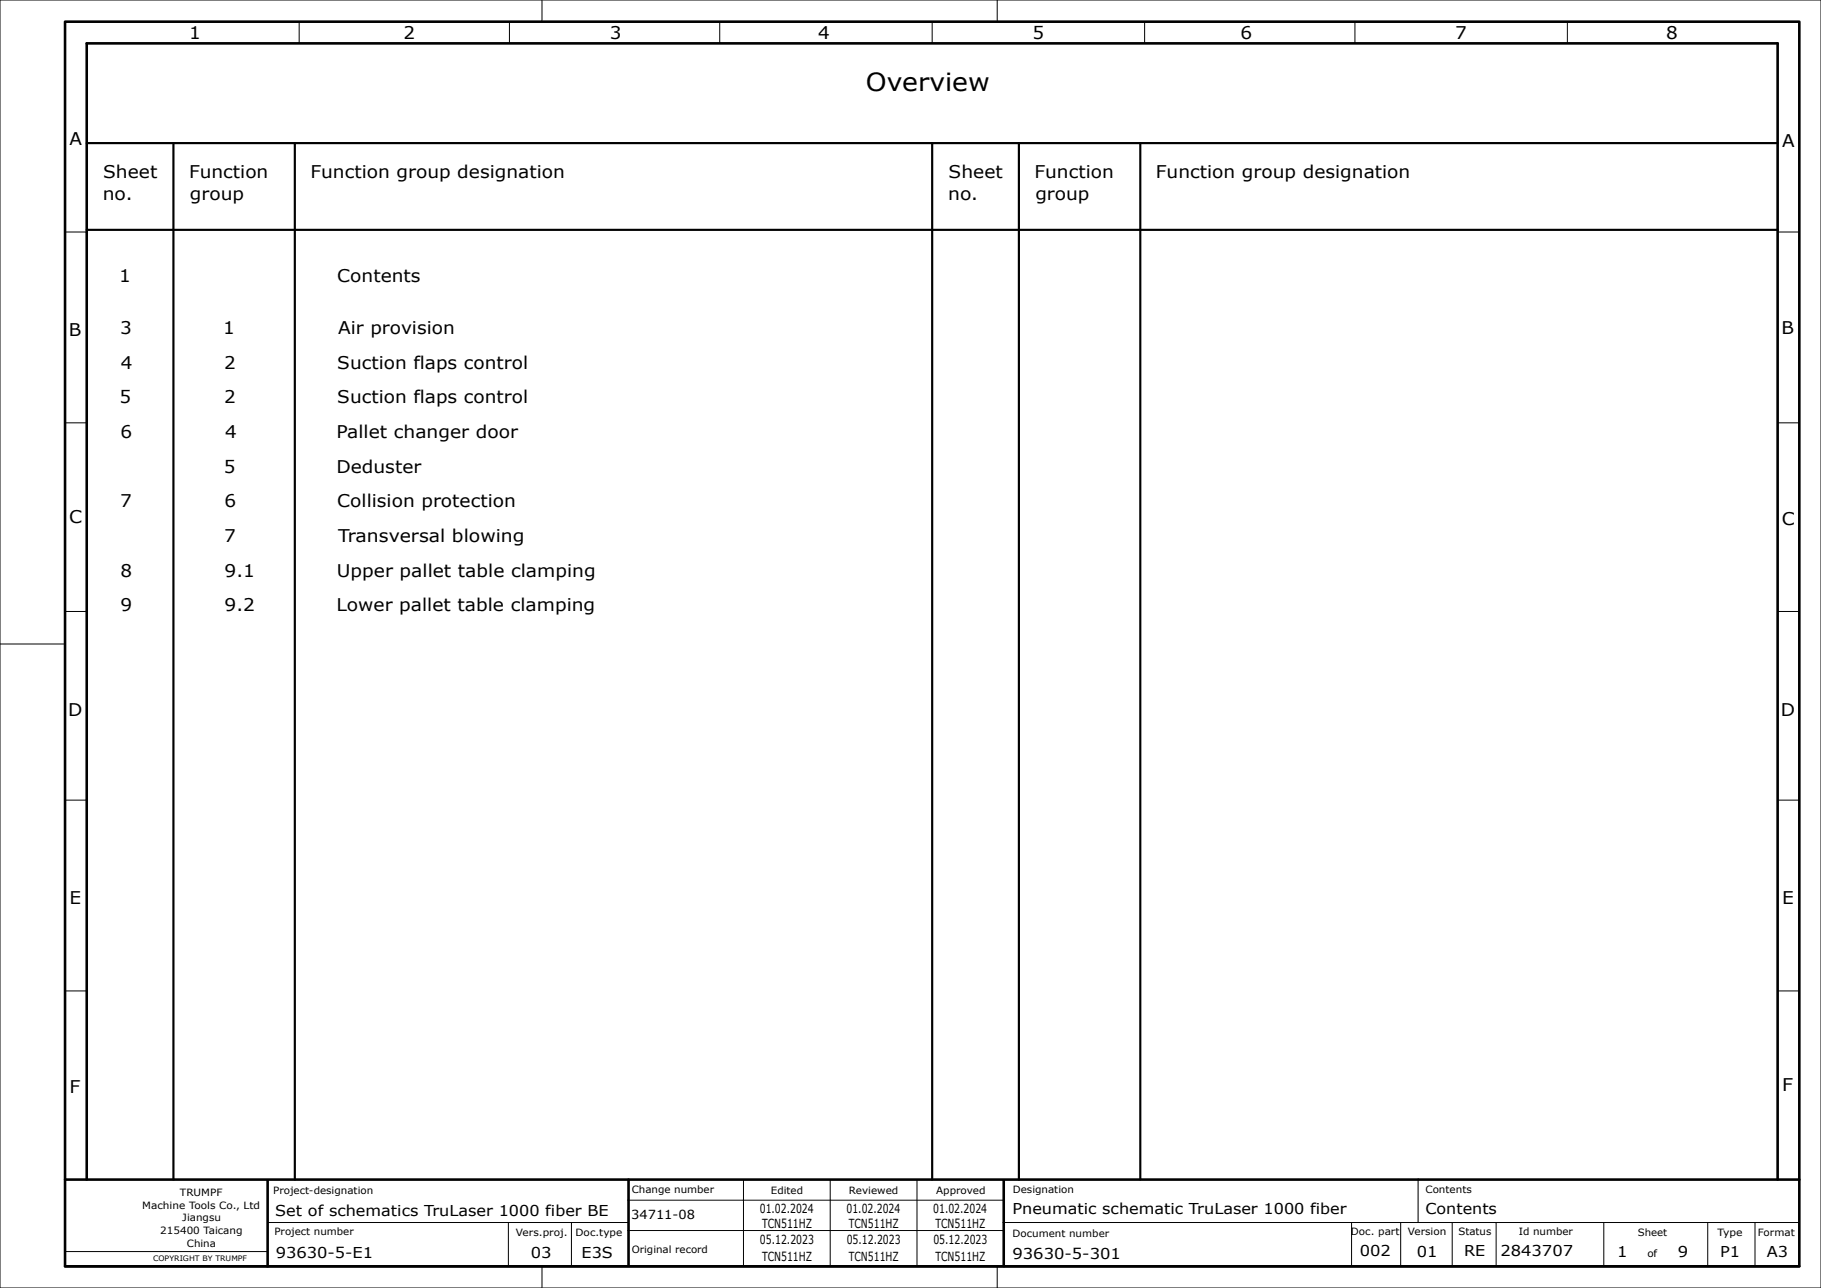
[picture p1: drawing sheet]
<svg xmlns="http://www.w3.org/2000/svg" width="420mm" height="297mm" viewBox="0 0 420 297" stroke-linecap="round" stroke-linejoin="round" font-family="sans-serif">
<defs><g id="words">
<text font-size="5.8" x="199.7" y="21">Overview</text>
<g font-size="4">
<text x="43.6" y="9">1</text>
<text x="93.1" y="9">2</text>
<text x="140.7" y="9">3</text>
<text x="188.7" y="9">4</text>
<text x="238.1" y="9">5</text>
<text x="286.2" y="9">6</text>
<text x="335.6" y="9">7</text>
<text x="384.3" y="9">8</text>
<text x="16.1" y="33.5">A</text>
<text x="411" y="34">A</text>
<text x="23.8" y="41">Sheet</text>
<text x="43.6" y="41">Function</text>
<text x="71.6" y="41">Function group designation</text>
<text x="218.8" y="41">Sheet</text>
<text x="238.6" y="41">Function</text>
<text x="266.6" y="41">Function group designation</text>
<text x="23.7" y="46.2">no.</text>
<text x="43.8" y="46.2">group</text>
<text x="218.7" y="46.2">no.</text>
<text x="238.8" y="46.2">group</text>
<text x="27.5" y="65">1</text>
<text x="77.8" y="65">Contents</text>
<text x="15.9" y="77.5">B</text>
<text x="27.7" y="77">3</text>
<text x="51.5" y="77">1</text>
<text x="78" y="77">Air provision</text>
<text x="410.9" y="77">B</text>
<text x="27.9" y="85">4</text>
<text x="51.7" y="85">2</text>
<text x="77.8" y="85">Suction flaps control</text>
<text x="27.6" y="93">5</text>
<text x="51.7" y="93">2</text>
<text x="77.8" y="93">Suction flaps control</text>
<text x="27.8" y="101">6</text>
<text x="51.9" y="101">4</text>
<text x="77.6" y="101">Pallet changer door</text>
<text x="51.6" y="109">5</text>
<text x="77.6" y="109">Deduster</text>
<text x="27.7" y="117">7</text>
<text x="51.8" y="117">6</text>
<text x="77.8" y="117">Collision protection</text>
<text x="16" y="120.5">C</text>
<text x="51.7" y="125">7</text>
<text x="78" y="125">Transversal blowing</text>
<text x="411" y="121">C</text>
<text x="27.8" y="133">8</text>
<text x="51.8" y="133">9.1</text>
<text x="77.7" y="133">Upper pallet table clamping</text>
<text x="27.8" y="141">9</text>
<text x="51.8" y="141">9.2</text>
<text x="77.6" y="141">Lower pallet table clamping</text>
<text x="15.8" y="165">D</text>
<text x="410.7" y="165">D</text>
<text x="16.1" y="208.5">E</text>
<text x="411" y="208.5">E</text>
<text x="411" y="251.5">F</text>
<text x="16.1" y="252">F</text>
</g>
<g font-size="3.5">
<text x="63.5" y="280.3">Set of schematics TruLaser 1000 fiber BE</text>
<text x="233.5" y="280.1">Pneumatic schematic TruLaser 1000 fiber</text>
<text x="328.8" y="280">Contents</text>
<text x="63.6" y="290">93630-5-E1</text>
<text x="122.4" y="290">03</text>
<text x="134.2" y="290">E3S</text>
<text x="233.5" y="290.2">93630-5-301</text>
<text x="313.6" y="289.6">002</text>
<text x="326.8" y="289.8">01</text>
<text x="337.7" y="289.7">RE</text>
<text x="346" y="289.6">2843707</text>
<text x="372.9" y="289.9">1</text>
<text x="387" y="289.9">9</text>
<text x="396.8" y="289.9">P1</text>
<text x="407.5" y="289.9">A3</text>
</g>
<g font-size="2.9">
<text x="145.6" y="281">34711-08</text>
<text x="175.2" y="279.8">01.02.2024</text>
<text x="195.2" y="279.8">01.02.2024</text>
<text x="215.2" y="279.8">01.02.2024</text>
<text x="175.3" y="286.8">05.12.2023</text>
<text x="175.8" y="283.3">TCN511HZ</text>
<text x="195.3" y="286.8">05.12.2023</text>
<text x="195.8" y="283.3">TCN511HZ</text>
<text x="215.3" y="286.8">05.12.2023</text>
<text x="215.8" y="283.3">TCN511HZ</text>
<text x="175.8" y="290.8">TCN511HZ</text>
<text x="195.8" y="290.8">TCN511HZ</text>
<text x="215.8" y="290.8">TCN511HZ</text>
</g>
<g font-size="2.3">
<text x="41.5" y="275.8">TRUMPF</text>
<text x="63" y="275.4">Project-designation</text>
<text x="145.7" y="275">Change number</text>
<text x="177.8" y="275.3">Edited</text>
<text x="195.8" y="275.3">Reviewed</text>
<text x="215.9" y="275.3">Approved</text>
<text x="233.6" y="275.1">Designation</text>
<text x="328.8" y="275">Contents</text>
<text x="32.8" y="278.8">Machine Tools Co., Ltd</text>
<text x="42.1" y="281.7">Jiangsu</text>
<text x="37" y="284.6">215400 Taicang</text>
<text x="43.1" y="287.5">China</text>
<text x="63.3" y="284.7">Project number</text>
<text x="119" y="285">Vers.proj.</text>
<text x="132.7" y="285">Doc.type</text>
<text x="233.5" y="285.2">Document number</text>
<text x="311.6" y="284.7">Doc. part</text>
<text x="324.7" y="284.8">Version</text>
<text x="336.4" y="284.7">Status</text>
<text x="350.3" y="284.7">Id number</text>
<text x="377.8" y="284.9">Sheet</text>
<text x="396.1" y="284.9">Type</text>
<text x="405.5" y="284.9">Format</text>
<text x="145.7" y="289">Original record</text>
<text x="379.9" y="289.9">of</text>
</g>
<text font-size="1.7" x="35.3" y="290.8">COPYRIGHT BY TRUMPF</text>
</g></defs>
<path d="M15 5h400v287h-400zM15 272h400M20 272v-262h390v262M61.7 272.2v19.8M145 272v19.8M231.5 272.2v19.7M15 292h400" fill="none" stroke="#000" stroke-width=".6"/>
<g fill="none" stroke="#000" stroke-width=".23">
<path d="M0 0h420v297h-420zM69 5v5M117.5 5v5M125 0v5M166 5v5M215 5v5M230 0v5M264 5v5M312.5 5v5M361.5 5v5M15 53.5h5M410 53.5h5"/>
<path d="M15 97.5h5M410 97.5h5M0 148.5h15M15 141h5M410 141h5M15 184.5h5M410 184.5h5M15 228.5h5M410 228.5h5M144.8 276.8h86.7M171.5 272v20M191.5 272v20"/>
<path d="M211.5 272v20M327.1 271.8v10M14.9 288.6h46.6M61.7 281.9h83.1M117.3 281.9v10M125 292v5M131.8 281.9v10.1M144.8 283.8h86.7M230 292v5M231.3 281.9h183.6M311.7 281.9v10M323.1 282v10"/>
<path d="M334.9 282v10M345.1 281.9v10.1M369.9 281.9v9.8M393.9 281.9v10M404.8 281.9v10"/>
</g>
<path d="M20 33h390M40 33v239M68 33v239M215 33v239M235 33v239M263 33v239M20 53h390" fill="none" stroke="#000" stroke-width=".5"/>
<use href="#words"/>
</svg>
